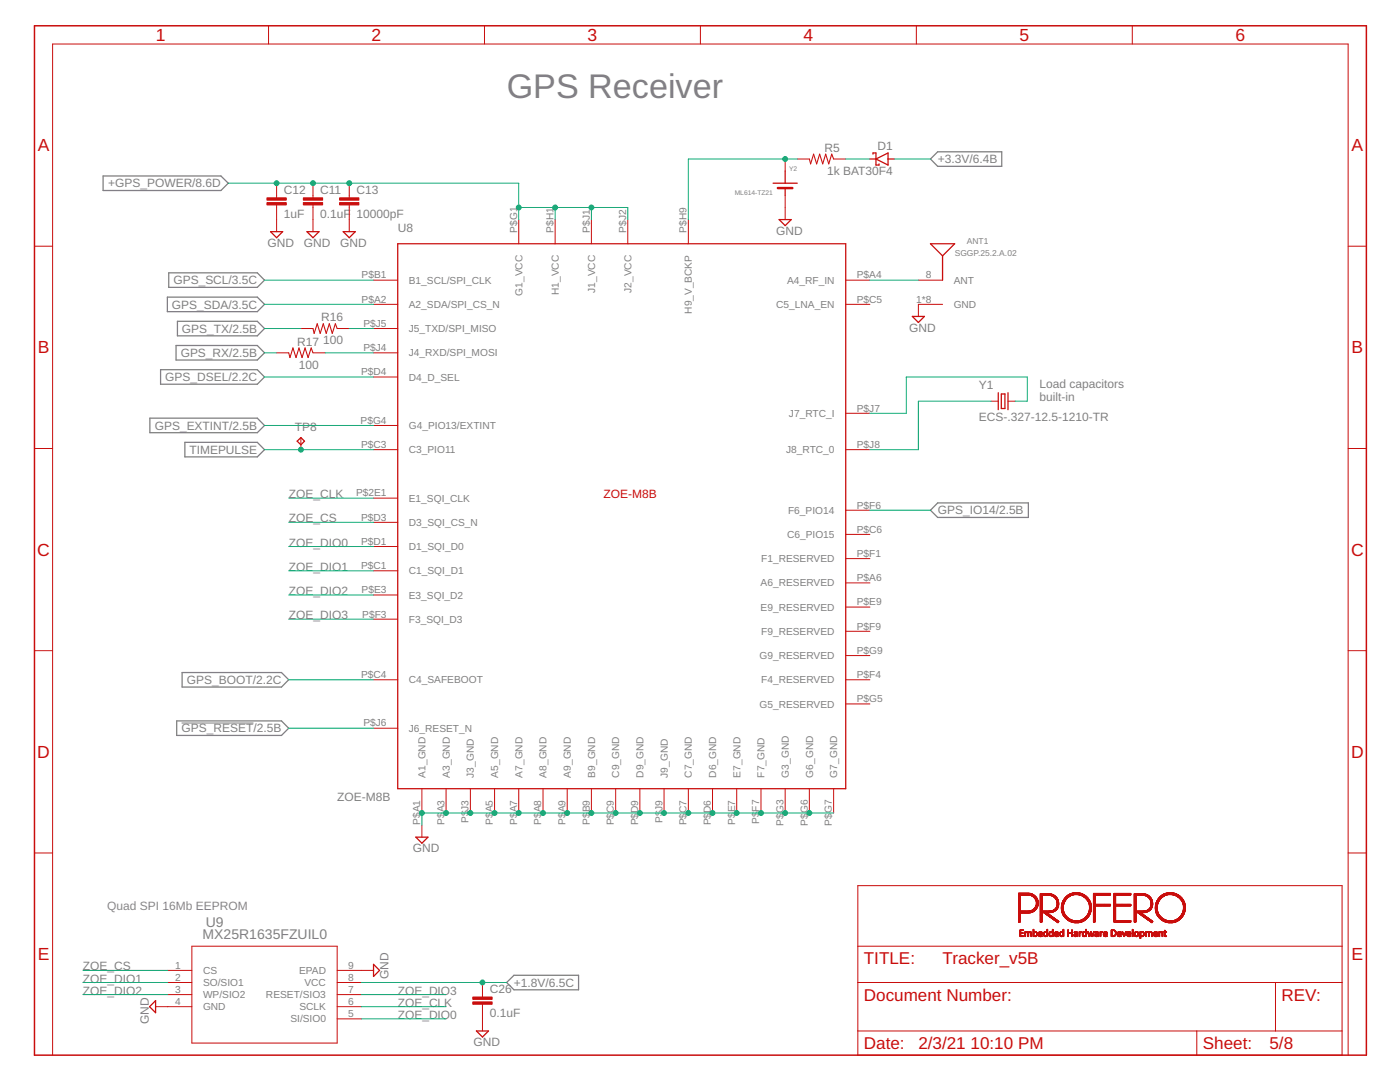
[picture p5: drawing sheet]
<svg xmlns="http://www.w3.org/2000/svg" width="279mm" height="216mm" viewBox="0 0 279 216" stroke-linecap="round" stroke-linejoin="round" font-family="sans-serif">
<defs><g id="words">
<text font-size="6.8" fill="#808080" x="101.1" y="19.6">GPS Receiver</text>
<g font-size="3.5" fill="#c90d0c">
<text x="31.1" y="8.2">1</text>
<text x="74.2" y="8.2">2</text>
<text x="117.3" y="8.2">3</text>
<text x="160.4" y="8.2">4</text>
<text x="203.4" y="8.2">5</text>
<text x="246.5" y="8.2">6</text>
<text x="7.5" y="30.2">A</text>
<text x="269.7" y="30.2">A</text>
<text x="7.5" y="70.5">B</text>
<text x="269.7" y="70.5">B</text>
<text x="7.4" y="110.9">C</text>
<text x="269.6" y="110.9">C</text>
<text x="7.4" y="151.2">D</text>
<text x="269.6" y="151.2">D</text>
<text x="7.5" y="191.6">E</text>
<text x="269.7" y="191.6">E</text>
</g>
<g font-size="3.4" fill="#c90d0c">
<text x="172.4" y="192.4">TITLE:</text>
<text x="188.1" y="192.4">Tracker_v5B</text>
<text x="172.4" y="199.7">Document Number:</text>
<text x="255.8" y="199.7">REV:</text>
<text x="172.4" y="209.3">Date:</text>
<text x="183.3" y="209.3">2/3/21</text>
<text x="193.7" y="209.3">10:10 PM</text>
<text x="240.1" y="209.3">Sheet:</text>
<text x="253.4" y="209.3">5/8</text>
</g>
<g font-size="2.8" fill="#808080">
<text x="41" y="185">U9</text>
<text x="40.4" y="187.4">MX25R1635FZUIL0</text>
</g>
<g font-size="2.4" fill="#808080">
<text x="175.2" y="29.9">D1</text>
<text x="164.5" y="30.3">R5</text>
<text x="165.1" y="34.9">1k BAT30F4</text>
<text x="187.1" y="32.6">+3.3V/6.4B</text>
<text x="21.6" y="37.4">+GPS_POWER/8.6D</text>
<text x="56.7" y="38.6">C12</text>
<text x="63.9" y="38.6">C11</text>
<text x="71.2" y="38.6">C13</text>
<text x="56.7" y="43.5">1uF</text>
<text x="63.9" y="43.5">0.1uF</text>
<text x="71.2" y="43.5">10000pF</text>
<text x="79.4" y="46.2">U8</text>
<text x="154.9" y="46.8">GND</text>
<text x="53.4" y="49.2">GND</text>
<text x="60.6" y="49.2">GND</text>
<text x="67.9" y="49.2">GND</text>
<text x="34.6" y="56.7">GPS_SCL/3.5C</text>
<text x="34.3" y="61.6">GPS_SDA/3.5C</text>
<text x="64.1" y="64.1">R16</text>
<text x="36.1" y="71.2">GPS_RX/2.5B</text>
<text x="36.3" y="66.4">GPS_TX/2.5B</text>
<text x="59.3" y="69">R17</text>
<text x="64.5" y="68.7">100</text>
<text x="181.5" y="66.2">GND</text>
<text x="33" y="76.1">GPS_DSEL/2.2C</text>
<text x="59.7" y="73.5">100</text>
<text x="195.4" y="77.6">Y1</text>
<text x="207.4" y="77.5">Load capacitors</text>
<text x="195.3" y="83.9">ECS-.327-12.5-1210-TR</text>
<text x="207.4" y="80.1">built-in</text>
<text x="30.9" y="85.7">GPS_EXTINT/2.5B</text>
<text x="58.8" y="86.1">TP8</text>
<text x="37.8" y="90.6">TIMEPULSE</text>
<text x="57.6" y="99.4">ZOE_CLK</text>
<text x="57.6" y="104.2">ZOE_CS</text>
<text x="187.1" y="102.7">GPS_IO14/2.5B</text>
<text x="57.6" y="113.9">ZOE_DIO1</text>
<text x="57.6" y="109.1">ZOE_DIO0</text>
<text x="57.6" y="118.7">ZOE_DIO2</text>
<text x="57.6" y="123.6">ZOE_DIO3</text>
<text x="37.3" y="136.5">GPS_BOOT/2.2C</text>
<text x="36.2" y="146.1">GPS_RESET/2.5B</text>
<text x="67.3" y="159.8">ZOE-M8B</text>
<text x="82.4" y="170.1">GND</text>
<text x="16.5" y="193.6">ZOE_CS</text>
<text x="16.5" y="196">ZOE_DIO1</text>
<text x="77.6" y="195.4" transform="rotate(-90 77.6 195.4)">GND</text>
<text x="102.6" y="196.9">+1.8V/6.5C</text>
<text x="16.5" y="198.5">ZOE_DIO2</text>
<text x="79.4" y="200.9">ZOE_CLK</text>
<text x="79.4" y="198.5">ZOE_DIO3</text>
<text x="79.4" y="203.3">ZOE_DIO0</text>
<text x="97.7" y="202.9">0.1uF</text>
<text x="97.7" y="198.1">C26</text>
<text x="29.7" y="204.4" transform="rotate(-90 29.7 204.4)">GND</text>
<text x="94.5" y="208.7">GND</text>
</g>
<text font-size="2.4" fill="#c90d0c" x="120.5" y="99.4">ZOE-M8B</text>
<text font-size="2.4" fill="#8252c2" x="21.4" y="181.5">Quad SPI 16Mb EEPROM</text>
<g font-size="2" fill="#808080">
<text x="103.2" y="46.4" transform="rotate(-90 103.2 46.4)">P$G1</text>
<text x="110.4" y="46.4" transform="rotate(-90 110.4 46.4)">P$H1</text>
<text x="117.7" y="46.4" transform="rotate(-90 117.7 46.4)">P$J1</text>
<text x="124.9" y="46.4" transform="rotate(-90 124.9 46.4)">P$J2</text>
<text x="137" y="46.4" transform="rotate(-90 137 46.4)">P$H9</text>
<text x="72.2" y="55.6">P$B1</text>
<text x="81.6" y="56.6">B1_SCL/SPI_CLK</text>
<text x="104.2" y="59" transform="rotate(-90 104.2 59)">G1_VCC</text>
<text x="111.5" y="58.9" transform="rotate(-90 111.5 58.9)">H1_VCC</text>
<text x="118.7" y="58.4" transform="rotate(-90 118.7 58.4)">J1_VCC</text>
<text x="126" y="58.4" transform="rotate(-90 126 58.4)">J2_VCC</text>
<text x="157.1" y="56.6">A4_RF_IN</text>
<text x="171" y="55.6">P$A4</text>
<text x="184.8" y="55.6">8</text>
<text x="190.3" y="56.6">ANT</text>
<text x="72.2" y="60.4">P$A2</text>
<text x="72.5" y="65.2">P$J5</text>
<text x="81.6" y="61.5">A2_SDA/SPI_CS_N</text>
<text x="138.1" y="62.6" transform="rotate(-90 138.1 62.6)">H9_V_BCKP</text>
<text x="154.9" y="61.4">C5_LNA_EN</text>
<text x="171" y="60.4">P$C5</text>
<text x="182.8" y="60.4">1*8</text>
<text x="190.3" y="61.5">GND</text>
<text x="72.5" y="70.1">P$J4</text>
<text x="81.6" y="66.3">J5_TXD/SPI_MISO</text>
<text x="81.6" y="71.1">J4_RXD/SPI_MOSI</text>
<text x="72.1" y="74.9">P$D4</text>
<text x="81.6" y="76">D4_D_SEL</text>
<text x="157.5" y="83.2">J7_RTC_I</text>
<text x="171" y="82.1">P$J7</text>
<text x="72" y="84.6">P$G4</text>
<text x="72.1" y="89.4">P$C3</text>
<text x="81.6" y="85.6">G4_PIO13/EXTINT</text>
<text x="171" y="89.4">P$J8</text>
<text x="81.6" y="90.4">C3_PIO11</text>
<text x="156.9" y="90.4">J8_RTC_0</text>
<text x="71.1" y="99.1">P$2E1</text>
<text x="81.6" y="100.1">E1_SQI_CLK</text>
<text x="171" y="101.5">P$F6</text>
<text x="72.1" y="103.9">P$D3</text>
<text x="81.6" y="104.9">D3_SQI_CS_N</text>
<text x="157.1" y="107.4">C6_PIO15</text>
<text x="157.3" y="102.5">F6_PIO14</text>
<text x="171" y="106.3">P$C6</text>
<text x="72.1" y="108.7">P$D1</text>
<text x="72.1" y="113.6">P$C1</text>
<text x="81.6" y="109.8">D1_SQI_D0</text>
<text x="151.9" y="112.2">F1_RESERVED</text>
<text x="171" y="111.1">P$F1</text>
<text x="72.2" y="118.4">P$E3</text>
<text x="81.6" y="114.6">C1_SQI_D1</text>
<text x="81.6" y="119.4">E3_SQI_D2</text>
<text x="151.8" y="117">A6_RESERVED</text>
<text x="171" y="116">P$A6</text>
<text x="72.3" y="123.2">P$F3</text>
<text x="81.6" y="124.3">F3_SQI_D3</text>
<text x="151.8" y="121.9">E9_RESERVED</text>
<text x="171" y="120.8">P$E9</text>
<text x="171" y="125.6">P$F9</text>
<text x="151.6" y="131.5">G9_RESERVED</text>
<text x="151.9" y="126.7">F9_RESERVED</text>
<text x="171" y="130.5">P$G9</text>
<text x="72.1" y="135.3">P$C4</text>
<text x="81.6" y="136.4">C4_SAFEBOOT</text>
<text x="151.9" y="136.4">F4_RESERVED</text>
<text x="171" y="135.3">P$F4</text>
<text x="151.6" y="141.2">G5_RESERVED</text>
<text x="171" y="140.1">P$G5</text>
<text x="72.5" y="145">P$J6</text>
<text x="81.6" y="146">J6_RESET_N</text>
<text x="84.9" y="155.2" transform="rotate(-90 84.9 155.2)">A1_GND</text>
<text x="89.8" y="155.2" transform="rotate(-90 89.8 155.2)">A3_GND</text>
<text x="94.6" y="155.2" transform="rotate(-90 94.6 155.2)">J3_GND</text>
<text x="99.4" y="155.2" transform="rotate(-90 99.4 155.2)">A5_GND</text>
<text x="104.3" y="155.2" transform="rotate(-90 104.3 155.2)">A7_GND</text>
<text x="109.1" y="155.2" transform="rotate(-90 109.1 155.2)">A8_GND</text>
<text x="113.9" y="155.2" transform="rotate(-90 113.9 155.2)">A9_GND</text>
<text x="118.8" y="155.2" transform="rotate(-90 118.8 155.2)">B9_GND</text>
<text x="123.6" y="155.2" transform="rotate(-90 123.6 155.2)">C9_GND</text>
<text x="128.4" y="155.2" transform="rotate(-90 128.4 155.2)">D9_GND</text>
<text x="133.3" y="155.2" transform="rotate(-90 133.3 155.2)">J9_GND</text>
<text x="138.1" y="155.2" transform="rotate(-90 138.1 155.2)">C7_GND</text>
<text x="142.9" y="155.2" transform="rotate(-90 142.9 155.2)">D6_GND</text>
<text x="147.8" y="155.2" transform="rotate(-90 147.8 155.2)">E7_GND</text>
<text x="152.6" y="155.2" transform="rotate(-90 152.6 155.2)">F7_GND</text>
<text x="157.4" y="155.2" transform="rotate(-90 157.4 155.2)">G3_GND</text>
<text x="162.3" y="155.2" transform="rotate(-90 162.3 155.2)">G6_GND</text>
<text x="167.1" y="155.2" transform="rotate(-90 167.1 155.2)">G7_GND</text>
<text x="93.5" y="161.8" transform="rotate(-90 93.5 161.8)">J3</text>
<text x="132.2" y="161.8" transform="rotate(-90 132.2 161.8)">J9</text>
<text x="151.5" y="162" transform="rotate(-90 151.5 162)">F7</text>
<text x="83.9" y="164.6" transform="rotate(-90 83.9 164.6)">P$A1</text>
<text x="88.7" y="164.6" transform="rotate(-90 88.7 164.6)">P$</text>
<text x="88.7" y="162.1" transform="rotate(-90 88.7 162.1)">A3</text>
<text x="93.5" y="164.2" transform="rotate(-90 93.5 164.2)">P$</text>
<text x="98.4" y="164.6" transform="rotate(-90 98.4 164.6)">P$</text>
<text x="98.4" y="162.1" transform="rotate(-90 98.4 162.1)">A5</text>
<text x="103.2" y="164.6" transform="rotate(-90 103.2 164.6)">P$</text>
<text x="103.2" y="162.1" transform="rotate(-90 103.2 162.1)">A7</text>
<text x="108" y="164.6" transform="rotate(-90 108 164.6)">P$</text>
<text x="108" y="162.1" transform="rotate(-90 108 162.1)">A8</text>
<text x="112.9" y="164.6" transform="rotate(-90 112.9 164.6)">P$</text>
<text x="112.9" y="162.1" transform="rotate(-90 112.9 162.1)">A9</text>
<text x="117.7" y="164.6" transform="rotate(-90 117.7 164.6)">P$</text>
<text x="117.7" y="162.1" transform="rotate(-90 117.7 162.1)">B9</text>
<text x="122.5" y="164.7" transform="rotate(-90 122.5 164.7)">P$</text>
<text x="122.5" y="162.2" transform="rotate(-90 122.5 162.2)">C9</text>
<text x="127.4" y="164.7" transform="rotate(-90 127.4 164.7)">P$</text>
<text x="127.4" y="162.2" transform="rotate(-90 127.4 162.2)">D9</text>
<text x="132.2" y="164.2" transform="rotate(-90 132.2 164.2)">P$</text>
<text x="137" y="164.7" transform="rotate(-90 137 164.7)">P$</text>
<text x="137" y="162.2" transform="rotate(-90 137 162.2)">C7</text>
<text x="141.9" y="164.7" transform="rotate(-90 141.9 164.7)">P$</text>
<text x="141.9" y="162.2" transform="rotate(-90 141.9 162.2)">D6</text>
<text x="146.7" y="164.6" transform="rotate(-90 146.7 164.6)">P$</text>
<text x="146.7" y="162.1" transform="rotate(-90 146.7 162.1)">E7</text>
<text x="151.5" y="164.5" transform="rotate(-90 151.5 164.5)">P$</text>
<text x="156.4" y="164.8" transform="rotate(-90 156.4 164.8)">P$G3</text>
<text x="161.2" y="164.8" transform="rotate(-90 161.2 164.8)">P$G6</text>
<text x="166" y="164.8" transform="rotate(-90 166 164.8)">P$G7</text>
<text x="34.9" y="193.3">1</text>
<text x="34.9" y="195.7">2</text>
<text x="40.5" y="194.4">CS</text>
<text x="40.5" y="196.8">SO/SIO1</text>
<text x="59.7" y="194.3">EPAD</text>
<text x="60.8" y="196.8">VCC</text>
<text x="69.5" y="195.7">8</text>
<text x="69.5" y="193.3">9</text>
<text x="34.9" y="198.1">3</text>
<text x="34.9" y="200.5">4</text>
<text x="40.5" y="199.2">WP/SIO2</text>
<text x="40.5" y="201.6">GND</text>
<text x="53.1" y="199.2">RESET/SIO3</text>
<text x="59.8" y="201.6">SCLK</text>
<text x="69.5" y="203">5</text>
<text x="69.5" y="200.5">6</text>
<text x="69.5" y="198.1">7</text>
<text x="58" y="204">SI/SIO0</text>
</g>
<g font-size="1.7" fill="#808080">
<text x="190.5" y="51.1">SGGP.25.2.A.02</text>
<text x="192.9" y="48.6">ANT1</text>
</g>
<g font-size="1.3" fill="#808080">
<text x="157.5" y="34.1">Y2</text>
<text x="146.6" y="39">ML614-TZ21</text>
</g>
</g></defs>
<g fill="none" stroke="#808080" stroke-width=".25">
<path d="M20.6 35.1h23.5l1.5 1.5-1.5 1.4h-23.5zM185.7 31.7l1.4-1.4h12.8v2.9h-12.8zM33.4 59.3h18l1.4 1.4-1.4 1.5h-18zM33.7 54.4h17.7l1.4 1.5-1.4 1.4h-17.7zM32 73.8h19.4l1.4 1.4-1.4 1.5h-19.4zM35.1 68.9h16.3l1.4 1.5-1.4 1.4h-16.3zM35.4 64.1h16l1.4 1.5-1.4 1.4h-16zM29.9 83.4h21.5l1.4 1.5-1.4 1.4h-21.5zM36.9 88.3h14.5l1.4 1.4-1.4 1.5h-14.5zM187.1 100.4h18.1v2.9h-18.1l-1.4-1.5zM36.3 134.2h19.9l1.4 1.4-1.4 1.5h-19.9zM35.3 143.8h20.9l1.4 1.5-1.4 1.4h-20.9z"/>
<path d="M101.1 196l1.5-1.4h12.9v2.9h-12.9z"/>
</g>
<path d="M36.2 144.3h14.4" fill="none" stroke="#808080" stroke-width=".2"/>
<path d="M6.9 5.1h265.8v205.4h-265.8z" fill="none" stroke="#c90d0c" stroke-width=".3"/>
<g fill="none" stroke="#c90d0c" stroke-width=".2">
<path d="M53.6 5.1v3.7M96.7 5.1v3.7M139.8 5.1v3.7M182.9 5.1v3.7M226 5.1v3.7M55.2 36.6v2.9M62.5 36.6v2.9M69.7 36.6v2.9M156.7 31.7v2.4M156.7 39v4.8M159.1 31.7h2.4M166.4 31.7h2.4"/>
<path d="M6.9 49.1h3.6M55.2 40.9v5.3M62.5 40.9v5.3M69.7 40.9v5.3M74.5 55.9h4.9M103.5 43.8v4.8M110.8 43.8v4.8M118 43.8v4.8M125.3 43.8v4.8M137.4 43.8v4.8M168.8 55.9h4.8M183.3 55.9h4.8"/>
<path d="M269 49.1h3.7M55.2 70.4h2.4M60 65.6h2.5M62.5 70.4h2.4M67.3 65.6h2.4M74.5 60.7h4.9M74.5 65.6h4.9M74.5 70.4h4.9M74.5 75.2h4.9M168.8 60.7h4.8M188.1 60.7h-4.8v2.4M6.9 89.5h3.6"/>
<path d="M60 87.3v2.4M74.5 84.9h4.9M74.5 89.7h4.9M74.5 99.4h4.9M168.8 89.7h4.8M168.8 82.5h4.8M197.8 80.1h1.4M201.2 80.1h1.4M269 89.5h3.7M74.5 104.2h4.9M74.5 109.1h4.9M74.5 113.9h4.9"/>
<path d="M74.5 118.7h4.9M168.8 101.8h4.8M168.8 106.6h4.8M168.8 111.5h4.8M168.8 116.3h4.8M6.9 129.8h3.6M74.5 123.5h4.9M74.5 135.6h4.9M168.8 135.6h4.8M168.8 121.1h4.8M168.8 130.8h4.8M168.8 126h4.8"/>
<path d="M269 129.8h3.7M74.5 145.3h4.9M84.2 157.4v4.8M89 157.4v4.8M93.9 157.4v4.8M98.7 157.4v4.8M103.5 157.4v4.8M108.4 157.4v4.8M113.2 157.4v4.8M118 157.4v4.8M122.9 157.4v4.8M127.7 157.4v4.8"/>
<path d="M132.5 157.4v4.8M137.4 157.4v4.8M142.2 157.4v4.8M147 157.4v4.8M151.9 157.4v4.8M156.7 157.4v4.8M161.5 157.4v4.8M166.4 157.4v4.8M168.8 140.5h4.8M6.9 170.2h3.6M84.2 164.6v2.4M171.2 176.7h96.6v33.8h-96.6z"/>
<path d="M269 170.2h3.7M33.5 196h4.8M33.5 193.6h4.8M33.5 198.5h4.8M38.3 188.8h29v19.3h-29zM67.3 196h4.8M67.3 193.6h7.2M67.3 198.5h4.8M96.3 196v2.9M171.2 196h96.6M171.2 188.8h96.6M254.6 196v9.7"/>
<path d="M10.5 210.5v-201.7h258.5v201.7M31.1 200.9h7.2M67.3 200.9h4.8M67.3 203.3h4.8M96.3 200.4v5.3M171.2 205.7h96.6M238.8 205.7v4.8"/>
</g>
<g fill="#c90d0c" stroke="#c90d0c" stroke-width=".2">
<path d="M227.5 187.1l.1 .1z"/>
<path d="M227.5 187l.1 .1z"/>
<path d="M227.5 186.9l.1 .1z"/>
<path d="M203.6 186.8l.7 .1z"/>
<path d="M204.6 186.8l.1 .1z"/>
<path d="M205.1 186.8l.2 .1z"/>
<path d="M205.8 186.8l.1 .1z"/>
<path d="M206.2 186.8l.1 .1z"/>
<path d="M206.5 186.8l.3 .1z"/>
<path d="M207.5 186.8l.4 .1z"/>
<path d="M208.5 186.8l.3 .1z"/>
<path d="M209 186.8l.1 .1z"/>
<path d="M209.6 186.8l.2 .1z"/>
<path d="M210.7 186.8l.4 .1z"/>
<path d="M211.7 186.8l.3 .1z"/>
<path d="M213.1 186.8l.1 .1z"/>
<path d="M213.9 186.8l.1 .1z"/>
<path d="M214.5 186.8l.3 .1z"/>
<path d="M215.4 186.8l.1 .1z"/>
<path d="M216.2 186.8l.3 .1z"/>
<path d="M216.7 186.8l.1 .1z"/>
<path d="M217.3 186.8l.2 .1z"/>
<path d="M217.9 186.8l.2 .1z"/>
<path d="M218.7 186.8l.2 .1z"/>
<path d="M219.1 186.8l.1 .1z"/>
<path d="M220.5 186.8l.3 .1z"/>
<path d="M221.8 186.8l.4 .1z"/>
<path d="M223.2 186.8l.4 .1z"/>
<path d="M224.3 186.8l.1 .1z"/>
<path d="M225.1 186.8l.4 .1z"/>
<path d="M226 186.8l.1 .1z"/>
<path d="M226.6 186.8l.4 .1z"/>
<path d="M227.5 186.8l.1 .1z"/>
<path d="M227.8 186.8l.2 .1z"/>
<path d="M228.6 186.8l.1 .1z"/>
<path d="M229.2 186.8l.1 .1z"/>
<path d="M229.8 186.8l.2 .1z"/>
<path d="M230.5 186.8l.4 .1z"/>
<path d="M231.3 186.8l.1 .1z"/>
<path d="M232.5 186.8l.3 .1z"/>
<path d="M203.6 186.8h.1z"/>
<path d="M204.6 186.8h.1z"/>
<path d="M205.1 186.8h.2z"/>
<path d="M205.8 186.8h.1z"/>
<path d="M206.2 186.8h.1z"/>
<path d="M206.3 186.8h.2z"/>
<path d="M206.7 186.8h.2z"/>
<path d="M207.3 186.8h.2z"/>
<path d="M207.8 186.8h.2z"/>
<path d="M208.4 186.8h.1z"/>
<path d="M208.8 186.8h.1z"/>
<path d="M209 186.8h.1z"/>
<path d="M209.4 186.8h.3z"/>
<path d="M209.9 186.8h.1z"/>
<path d="M210.5 186.8h.2z"/>
<path d="M211 186.8h.2z"/>
<path d="M211.6 186.8h.2z"/>
<path d="M212 186.8h.1z"/>
<path d="M213.1 186.8h.1z"/>
<path d="M213.9 186.8h.1z"/>
<path d="M214.4 186.8h.1z"/>
<path d="M214.8 186.8h.2z"/>
<path d="M215.4 186.8h.1z"/>
<path d="M216.1 186.8h.2z"/>
<path d="M216.5 186.8h.2z"/>
<path d="M216.7 186.8h.1z"/>
<path d="M217.3 186.8h.2z"/>
<path d="M217.9 186.8h.2z"/>
<path d="M218.6 186.8h.1z"/>
<path d="M219 186.8h.2z"/>
<path d="M219.6 186.8h.1z"/>
<path d="M220.3 186.8h.2z"/>
<path d="M220.8 186.8h.2z"/>
<path d="M221.8 186.8h.1z"/>
<path d="M222.2 186.8h.3z"/>
<path d="M223.1 186.8h.2z"/>
<path d="M223.6 186.8h.2z"/>
<path d="M224.2 186.8h.2z"/>
<path d="M225 186.8h.2z"/>
<path d="M225.5 186.8h.2z"/>
<path d="M226 186.8h.1z"/>
<path d="M226.5 186.8h.2z"/>
<path d="M227 186.8h.1z"/>
<path d="M227.5 186.8h.1z"/>
<path d="M227.7 186.8h.1z"/>
<path d="M228 186.8h.2z"/>
<path d="M228.6 186.8h.1z"/>
<path d="M229.2 186.8h.1z"/>
<path d="M229.8 186.8h.2z"/>
<path d="M230.4 186.8h.1z"/>
<path d="M230.8 186.8h.2z"/>
<path d="M231.3 186.8h.1z"/>
<path d="M231.9 186.8h.2z"/>
<path d="M232.4 186.8h.2z"/>
<path d="M203.6 186.6l.1 .1z"/>
<path d="M204.6 186.6l.1 .1z"/>
<path d="M205.1 186.6l.2 .1z"/>
<path d="M205.8 186.6l.1 .1z"/>
<path d="M206.2 186.6l.2 .1z"/>
<path d="M206.8 186.6l.1 .1z"/>
<path d="M207.3 186.6l.1 .1z"/>
<path d="M208.3 186.6l.1 .1z"/>
<path d="M208.9 186.6l.2 .1z"/>
<path d="M209.4 186.6l.1 .1z"/>
<path d="M210 186.6l.2 .1z"/>
<path d="M210.5 186.6l.1 .1z"/>
<path d="M211.5 186.6l.1 .1z"/>
<path d="M212.1 186.6l.2 .1z"/>
<path d="M213.1 186.6l.1 .1z"/>
<path d="M213.9 186.6l.1 .1z"/>
<path d="M214.3 186.6l.2 .1z"/>
<path d="M214.9 186.6l.1 .1z"/>
<path d="M215.4 186.6l.1 .1z"/>
<path d="M216 186.6l.2 .1z"/>
<path d="M216.6 186.6l.2 .1z"/>
<path d="M217.3 186.6l.1 .1z"/>
<path d="M217.8 186.6l.2 .1z"/>
<path d="M218.5 186.6l.2 .1z"/>
<path d="M219.1 186.6l.1 .1z"/>
<path d="M219.6 186.6l.1 .1z"/>
<path d="M220.3 186.6l.1 .1z"/>
<path d="M221.8 186.6l.1 .1z"/>
<path d="M222.4 186.6l.2 .1z"/>
<path d="M223 186.6l.2 .1z"/>
<path d="M224.2 186.6l.1 .1z"/>
<path d="M224.4 186.6l.1 .1z"/>
<path d="M224.9 186.6l.2 .1z"/>
<path d="M226 186.6l.1 .1z"/>
<path d="M226.4 186.6l.2 .1z"/>
<path d="M227.1 186.6l.1 .1z"/>
<path d="M227.5 186.6l.2 .1z"/>
<path d="M228.2 186.6l.1 .1z"/>
<path d="M228.6 186.6l.1 .1z"/>
<path d="M229.2 186.6l.1 .1z"/>
<path d="M229.8 186.6l.2 .1z"/>
<path d="M230.3 186.6l.1 .1z"/>
<path d="M231.3 186.6l.1 .1z"/>
<path d="M231.9 186.6l.2 .1z"/>
<path d="M232.4 186.6l.1 .1z"/>
<path d="M203.6 186.6h.1z"/>
<path d="M204.6 186.6h.1z"/>
<path d="M205.1 186.6h.2z"/>
<path d="M205.8 186.6h.1z"/>
<path d="M206.2 186.6h.1z"/>
<path d="M206.9 186.6h.1z"/>
<path d="M207.3 186.6h.1z"/>
<path d="M208.3 186.6h.1z"/>
<path d="M209 186.6h.1z"/>
<path d="M209.4 186.6h.1z"/>
<path d="M210 186.6h.1z"/>
<path d="M210.4 186.6h.2z"/>
<path d="M211.5 186.6h.1z"/>
<path d="M212.2 186.6h.1z"/>
<path d="M213.1 186.6h.1z"/>
<path d="M213.9 186.6h.1z"/>
<path d="M214.3 186.6h.2z"/>
<path d="M214.9 186.6h.1z"/>
<path d="M215.4 186.6h.1z"/>
<path d="M216 186.6h.1z"/>
<path d="M216.7 186.6h.1z"/>
<path d="M217.3 186.6h.1z"/>
<path d="M217.4 186.6h.2z"/>
<path d="M217.8 186.6h.2z"/>
<path d="M218 186.6h.2z"/>
<path d="M218.5 186.6h.2z"/>
<path d="M219.1 186.6h.1z"/>
<path d="M219.6 186.6h.1z"/>
<path d="M220.2 186.6h.1z"/>
<path d="M221.8 186.6h.1z"/>
<path d="M222.5 186.6h.2z"/>
<path d="M223 186.6h.1z"/>
<path d="M224.2 186.6h.1z"/>
<path d="M224.4 186.6h.1z"/>
<path d="M224.9 186.6h.1z"/>
<path d="M226 186.6h.1z"/>
<path d="M226.4 186.6h.1z"/>
<path d="M227.1 186.6h.1z"/>
<path d="M227.5 186.6h.1z"/>
<path d="M228.2 186.6h.1z"/>
<path d="M228.6 186.6h.1z"/>
<path d="M229.2 186.6h.1z"/>
<path d="M229.8 186.6h.2z"/>
<path d="M230.3 186.6h.1z"/>
<path d="M231.3 186.6h.1z"/>
<path d="M231.9 186.6h.2z"/>
<path d="M232.4 186.6h.1z"/>
<path d="M203.6 186.5h.1z"/>
<path d="M204.6 186.5h.1z"/>
<path d="M205.1 186.5h.2z"/>
<path d="M205.8 186.5h.1z"/>
<path d="M206.2 186.5h.1z"/>
<path d="M206.9 186.5h.1z"/>
<path d="M207.2 186.5h.1z"/>
<path d="M208.3 186.5h.1z"/>
<path d="M209 186.5h.1z"/>
<path d="M209.3 186.5h.2z"/>
<path d="M210 186.5h.1z"/>
<path d="M210.4 186.5h.2z"/>
<path d="M211.5 186.5h.1z"/>
<path d="M212.2 186.5h.1z"/>
<path d="M213.1 186.5h.1z"/>
<path d="M213.9 186.5h.1z"/>
<path d="M214.4 186.5h.1z"/>
<path d="M214.9 186.5h.1z"/>
<path d="M215.4 186.5h.1z"/>
<path d="M216 186.5h.1z"/>
<path d="M216.7 186.5h.1z"/>
<path d="M217.2 186.5h.1z"/>
<path d="M217.5 186.5h.1z"/>
<path d="M217.8 186.5h.1z"/>
<path d="M218.1 186.5h.1z"/>
<path d="M218.5 186.5h.2z"/>
<path d="M219.1 186.5h.1z"/>
<path d="M219.6 186.5h.1z"/>
<path d="M220.2 186.5h.1z"/>
<path d="M221.8 186.5h.1z"/>
<path d="M222.6 186.5h.1z"/>
<path d="M223 186.5h.1z"/>
<path d="M224.1 186.5h.1z"/>
<path d="M224.5 186.5h.1z"/>
<path d="M224.9 186.5h.1z"/>
<path d="M226 186.5h.1z"/>
<path d="M226.4 186.5h.1z"/>
<path d="M227.1 186.5h.1z"/>
<path d="M227.5 186.5h.1z"/>
<path d="M228.2 186.5h.1z"/>
<path d="M228.6 186.5h.1z"/>
<path d="M229.2 186.5h.1z"/>
<path d="M229.8 186.5h.2z"/>
<path d="M230.2 186.5h.2z"/>
<path d="M231.3 186.5h.1z"/>
<path d="M231.9 186.5h.2z"/>
<path d="M232.4 186.5h.1z"/>
<path d="M203.6 186.4h.1z"/>
<path d="M204.6 186.4h.1z"/>
<path d="M205.1 186.4h.2z"/>
<path d="M205.8 186.4h.1z"/>
<path d="M206.2 186.4h.1z"/>
<path d="M206.9 186.4h.1z"/>
<path d="M207.2 186.4h.8z"/>
<path d="M208.3 186.4h.1z"/>
<path d="M209 186.4h.1z"/>
<path d="M209.3 186.4h.2z"/>
<path d="M210 186.4h.1z"/>
<path d="M210.4 186.4h.8z"/>
<path d="M211.5 186.4h.1z"/>
<path d="M212.2 186.4h.1z"/>
<path d="M213.1 186.4h.1z"/>
<path d="M213.9 186.4h.1z"/>
<path d="M214.5 186.4h.5z"/>
<path d="M215.4 186.4h.1z"/>
<path d="M216 186.4h.1z"/>
<path d="M216.7 186.4h.1z"/>
<path d="M217.2 186.4h.1z"/>
<path d="M217.5 186.4h.1z"/>
<path d="M218.1 186.4h.1z"/>
<path d="M218.7 186.4h.5z"/>
<path d="M219.6 186.4h.1z"/>
<path d="M220.2 186.4h.8z"/>
<path d="M221.8 186.4h.1z"/>
<path d="M222.6 186.4h.1z"/>
<path d="M223 186.4h.8z"/>
<path d="M224.1 186.4h.1z"/>
<path d="M224.5 186.4h.1z"/>
<path d="M224.9 186.4h.8z"/>
<path d="M226 186.4h.1z"/>
<path d="M226.4 186.4h.1z"/>
<path d="M227.1 186.4h.2z"/>
<path d="M227.5 186.4h.1z"/>
<path d="M228.2 186.4h.2z"/>
<path d="M228.6 186.4h.1z"/>
<path d="M229.2 186.4h.1z"/>
<path d="M229.8 186.4h.2z"/>
<path d="M230.2 186.4h.8z"/>
<path d="M231.3 186.4h.1z"/>
<path d="M231.9 186.4h.2z"/>
<path d="M232.4 186.4h.1z"/>
<path d="M203.6 186.3h.1z"/>
<path d="M204.6 186.3h.1z"/>
<path d="M205.1 186.3h.2z"/>
<path d="M205.8 186.3h.1z"/>
<path d="M206.2 186.3h.1z"/>
<path d="M206.9 186.3h.1z"/>
<path d="M207.2 186.3h.1z"/>
<path d="M207.9 186.3h.1z"/>
<path d="M208.3 186.3h.1z"/>
<path d="M209 186.3h.1z"/>
<path d="M209.4 186.3h.1z"/>
<path d="M210 186.3h.1z"/>
<path d="M210.4 186.3h.2z"/>
<path d="M211.1 186.3h.1z"/>
<path d="M211.5 186.3h.1z"/>
<path d="M212.2 186.3h.1z"/>
<path d="M213.1 186.3h.1z"/>
<path d="M213.9 186.3h.1z"/>
<path d="M214.9 186.3h.1z"/>
<path d="M215.4 186.3h.1z"/>
<path d="M216 186.3h.1z"/>
<path d="M216.7 186.3h.1z"/>
<path d="M217.2 186.3h.1z"/>
<path d="M217.7 186.3h.2z"/>
<path d="M218.1 186.3h.1z"/>
<path d="M219.1 186.3h.1z"/>
<path d="M219.6 186.3h.1z"/>
<path d="M220.2 186.3h.1z"/>
<path d="M220.9 186.3h.1z"/>
<path d="M221.8 186.3h.1z"/>
<path d="M222.6 186.3h.2z"/>
<path d="M223 186.3h.1z"/>
<path d="M223.7 186.3h.1z"/>
<path d="M224.1 186.3h.1z"/>
<path d="M224.5 186.3h.1z"/>
<path d="M224.9 186.3h.1z"/>
<path d="M225.6 186.3h.1z"/>
<path d="M226 186.3h.1z"/>
<path d="M226.4 186.3h.1z"/>
<path d="M227.1 186.3h.1z"/>
<path d="M227.5 186.3h.1z"/>
<path d="M228.2 186.3h.1z"/>
<path d="M228.6 186.3h.1z"/>
<path d="M229.2 186.3h.1z"/>
<path d="M229.8 186.3h.2z"/>
<path d="M230.2 186.3h.2z"/>
<path d="M230.9 186.3h.2z"/>
<path d="M231.3 186.3h.1z"/>
<path d="M231.9 186.3h.2z"/>
<path d="M232.4 186.3h.1z"/>
<path d="M203.6 186.2h.6z"/>
<path d="M204.6 186.2h.1z"/>
<path d="M205.1 186.2h.2z"/>
<path d="M205.7 186.2h.2z"/>
<path d="M206.2 186.2h.1z"/>
<path d="M206.9 186.2h.1z"/>
<path d="M207.3 186.2h.1z"/>
<path d="M207.9 186.2h.1z"/>
<path d="M208.3 186.2h.1z"/>
<path d="M209 186.2h.1z"/>
<path d="M209.4 186.2h.1z"/>
<path d="M210 186.2h.1z"/>
<path d="M210.5 186.2h.1z"/>
<path d="M211.1 186.2h.1z"/>
<path d="M211.5 186.2h.1z"/>
<path d="M212.2 186.2h.1z"/>
<path d="M213.1 186.2h.9z"/>
<path d="M214.9 186.2h.1z"/>
<path d="M215.4 186.2h.1z"/>
<path d="M216 186.2h.1z"/>
<path d="M216.7 186.2h.1z"/>
<path d="M217.1 186.2h.1z"/>
<path d="M217.6 186.2h.1z"/>
<path d="M217.7 186.2h.1z"/>
<path d="M218.2 186.2h.1z"/>
<path d="M219.1 186.2h.1z"/>
<path d="M219.6 186.2h.1z"/>
<path d="M220.2 186.2h.1z"/>
<path d="M220.9 186.2h.1z"/>
<path d="M221.8 186.2h.1z"/>
<path d="M222.6 186.2h.2z"/>
<path d="M223 186.2h.1z"/>
<path d="M223.6 186.2h.2z"/>
<path d="M224 186.2h.2z"/>
<path d="M224.6 186.2h.1z"/>
<path d="M224.9 186.2h.1z"/>
<path d="M225.6 186.2h.1z"/>
<path d="M226 186.2h.1z"/>
<path d="M226.4 186.2h.1z"/>
<path d="M227.1 186.2h.1z"/>
<path d="M227.5 186.2h.2z"/>
<path d="M228.2 186.2h.1z"/>
<path d="M228.6 186.2h.1z"/>
<path d="M229.2 186.2h.2z"/>
<path d="M229.8 186.2h.1z"/>
<path d="M230.3 186.2h.1z"/>
<path d="M230.9 186.2h.1z"/>
<path d="M231.3 186.2h.1z"/>
<path d="M231.9 186.2h.1z"/>
<path d="M232.4 186.2h.1z"/>
<path d="M203.6 186.1h.1z"/>
<path d="M204.6 186.1h.2z"/>
<path d="M205.1 186.1h.3z"/>
<path d="M205.7 186.1h.1z"/>
<path d="M206.2 186.1h.2z"/>
<path d="M206.8 186.1h.1z"/>
<path d="M207.3 186.1h.1z"/>
<path d="M207.8 186.1h.2z"/>
<path d="M208.3 186.1h.1z"/>
<path d="M208.9 186.1h.2z"/>
<path d="M209.4 186.1h.1z"/>
<path d="M210 186.1h.2z"/>
<path d="M210.5 186.1h.2z"/>
<path d="M211.1 186.1h.1z"/>
<path d="M211.6 186.1h.1z"/>
<path d="M212.1 186.1h.2z"/>
<path d="M213.1 186.1h.1z"/>
<path d="M213.9 186.1h.1z"/>
<path d="M214.9 186.1h.1z"/>
<path d="M215.4 186.1h.2z"/>
<path d="M216.1 186.1h.1z"/>
<path d="M216.6 186.1h.2z"/>
<path d="M217.1 186.1h.1z"/>
<path d="M217.6 186.1h.2z"/>
<path d="M218.2 186.1h.1z"/>
<path d="M219.1 186.1h.1z"/>
<path d="M219.6 186.1h.2z"/>
<path d="M220.3 186.1h.1z"/>
<path d="M220.8 186.1h.2z"/>
<path d="M221.8 186.1h.1z"/>
<path d="M222.6 186.1h.2z"/>
<path d="M223.1 186.1h.1z"/>
<path d="M223.6 186.1h.2z"/>
<path d="M224 186.1h.1z"/>
<path d="M224.6 186.1h.1z"/>
<path d="M225 186.1h.1z"/>
<path d="M225.5 186.1h.2z"/>
<path d="M226 186.1h.1z"/>
<path d="M226.4 186.1h.2z"/>
<path d="M227.1 186.1h.1z"/>
<path d="M227.5 186.1h.3z"/>
<path d="M228.2 186.1h.1z"/>
<path d="M228.6 186.1h.2z"/>
<path d="M229.2 186.1h.2z"/>
<path d="M229.8 186.1h.1z"/>
<path d="M230.3 186.1h.1z"/>
<path d="M230.8 186.1h.2z"/>
<path d="M231.3 186.1h.2z"/>
<path d="M231.9 186.1h.1z"/>
<path d="M232.4 186.1h.1z"/>
<path d="M203.6 186h.1z"/>
<path d="M204.6 186h.1z"/>
<path d="M204.7 186h.2z"/>
<path d="M205 186h.2z"/>
<path d="M205.3 186h.2z"/>
<path d="M205.6 186h.2z"/>
<path d="M206.2 186h.1z"/>
<path d="M206.4 186h.2z"/>
<path d="M206.7 186h.2z"/>
<path d="M207.4 186h.2z"/>
<path d="M207.7 186h.2z"/>
<path d="M208.4 186h.2z"/>
<path d="M208.7 186h.2z"/>
<path d="M209 186h.1z"/>
<path d="M209.5 186h.2z"/>
<path d="M209.8 186h.2z"/>
<path d="M210 186h.1z"/>
<path d="M210.6 186h.2z"/>
<path d="M210.9 186h.2z"/>
<path d="M211.6 186h.2z"/>
<path d="M211.9 186h.2z"/>
<path d="M212.2 186h.1z"/>
<path d="M213.1 186h.1z"/>
<path d="M213.9 186h.1z"/>
<path d="M214.4 186h.2z"/>
<path d="M214.8 186h.2z"/>
<path d="M215.4 186h.1z"/>
<path d="M215.6 186h.3z"/>
<path d="M216.2 186h.1z"/>
<path d="M216.5 186h.1z"/>
<path d="M216.7 186h.1z"/>
<path d="M217.1 186h.1z"/>
<path d="M217.6 186h.2z"/>
<path d="M218.2 186h.2z"/>
<path d="M218.6 186h.2z"/>
<path d="M218.9 186h.2z"/>
<path d="M219.7 186h.4z"/>
<path d="M220.4 186h.2z"/>
<path d="M220.7 186h.2z"/>
<path d="M221.8 186h.1z"/>
<path d="M222.6 186h.2z"/>
<path d="M223.1 186h.3z"/>
<path d="M223.5 186h.2z"/>
<path d="M223.9 186h.2z"/>
<path d="M224.6 186h.1z"/>
<path d="M225 186h.3z"/>
<path d="M225.3 186h.3z"/>
<path d="M226 186h.1z"/>
<path d="M226.5 186h.3z"/>
<path d="M226.9 186h.2z"/>
<path d="M227.8 186h.1z"/>
<path d="M228 186h.2z"/>
<path d="M228.6 186h.1z"/>
<path d="M228.8 186h.2z"/>
<path d="M229.1 186h.2z"/>
<path d="M229.4 186h.2z"/>
<path d="M229.7 186h.1z"/>
<path d="M230.4 186h.2z"/>
<path d="M230.7 186h.2z"/>
<path d="M231.5 186h.2z"/>
<path d="M231.8 186h.2z"/>
<path d="M232.2 186h.6z"/>
<path d="M203.6 185.9h.1z"/>
<path d="M206.2 185.9h.1z"/>
<path d="M209 185.9h.1z"/>
<path d="M210 185.9h.1z"/>
<path d="M212.2 185.9h.1z"/>
<path d="M213.1 185.9h.1z"/>
<path d="M213.9 185.9h.1z"/>
<path d="M216.7 185.9h.1z"/>
<path d="M221.8 185.9h.1z"/>
<path d="M222.5 185.9h.2z"/>
<path d="M226 185.9h.1z"/>
<path d="M232.4 185.9h.1z"/>
<path d="M203.6 185.8h.1z"/>
<path d="M206.2 185.8h.1z"/>
<path d="M209 185.8h.1z"/>
<path d="M210 185.8h.1z"/>
<path d="M212.2 185.8h.1z"/>
<path d="M213.1 185.8h.1z"/>
<path d="M213.9 185.8h.1z"/>
<path d="M216.7 185.8h.1z"/>
<path d="M221.8 185.8h.1z"/>
<path d="M222.5 185.8h.2z"/>
<path d="M226 185.8h.1z"/>
<path d="M232.4 185.8h.1z"/>
<path d="M203.6 185.7h.1z"/>
<path d="M206.2 185.7h.1z"/>
<path d="M209 185.7h.1z"/>
<path d="M210 185.7h.1z"/>
<path d="M212.2 185.7h.1z"/>
<path d="M213.1 185.7h.1z"/>
<path d="M213.9 185.7h.1z"/>
<path d="M216.7 185.7h.1z"/>
<path d="M221.8 185.7h.1z"/>
<path d="M222.3 185.7h.2z"/>
<path d="M226 185.7h.1z"/>
<path d="M232.4 185.7h.1z"/>
<path d="M203.6 185.6h.6z"/>
<path d="M206.2 185.6h.1z"/>
<path d="M209 185.6h.1z"/>
<path d="M210 185.6h.1z"/>
<path d="M212.2 185.6h.1z"/>
<path d="M213.1 185.6h.1z"/>
<path d="M213.9 185.6h.1z"/>
<path d="M216.7 185.6h.1z"/>
<path d="M221.8 185.6h.6z"/>
<path d="M226 185.6h.1z"/>
<path d="M206.2 185.5h.1z"/>
<path d="M209 185.5h.1z"/>
<path d="M210 185.5h.1z"/>
<path d="M212.2 185.5h.1z"/>
<path d="M216.7 185.5h.1z"/>
<path d="M226 185.5h.1z"/>
<path d="M211.1 184l.1 .1z"/>
<path d="M214.2 184l1.3 .1z"/>
<path d="M229.8 184l.1 .1z"/>
<path d="M233 184l1.2 .1z"/>
<path d="M203.3 183.9l.3 .1z"/>
<path d="M207.6 183.9l.4 .1z"/>
<path d="M210.9 183.9l.3 .1z"/>
<path d="M213.9 183.9l1.9 .1z"/>
<path d="M218.2 183.9l.3 .1z"/>
<path d="M222.3 183.9l3.4 .1z"/>
<path d="M226.4 183.9l.3 .1z"/>
<path d="M229.7 183.9l.3 .1z"/>
<path d="M232.6 183.9l2 .1z"/>
<path d="M203.3 183.9h.3z"/>
<path d="M207.6 183.9h.4z"/>
<path d="M210.8 183.9h.5z"/>
<path d="M213.6 183.9h2.5z"/>
<path d="M218.2 183.9h.3z"/>
<path d="M222.3 183.9h3.4z"/>
<path d="M226.4 183.9h.3z"/>
<path d="M229.5 183.9h.6z"/>
<path d="M232.4 183.9h2.4z"/>
<path d="M203.3 183.7l.3 .1z"/>
<path d="M207.6 183.7l.4 .1z"/>
<path d="M210.7 183.7l.5 .1z"/>
<path d="M213.4 183.7l2.9 .1z"/>
<path d="M218.2 183.7l.3 .1z"/>
<path d="M222.3 183.7l3.4 .1z"/>
<path d="M226.4 183.7l.3 .1z"/>
<path d="M229.4 183.7l.6 .1z"/>
<path d="M232.2 183.7l2.8 .1z"/>
<path d="M203.3 183.7h.3z"/>
<path d="M207.6 183.7h.4z"/>
<path d="M210.5 183.7h.6z"/>
<path d="M213.3 183.7h.8z"/>
<path d="M215.6 183.7h.8z"/>
<path d="M218.2 183.7h.3z"/>
<path d="M222.3 183.7h.4z"/>
<path d="M226.4 183.7h.3z"/>
<path d="M229.3 183.7h.5z"/>
<path d="M232 183.7h.9z"/>
<path d="M234.3 183.7h.9z"/>
<path d="M203.3 183.6h.3z"/>
<path d="M207.6 183.6h.4z"/>
<path d="M210.4 183.6h.5z"/>
<path d="M213.1 183.6h.8z"/>
<path d="M215.8 183.6h.8z"/>
<path d="M218.2 183.6h.3z"/>
<path d="M222.3 183.6h.4z"/>
<path d="M226.4 183.6h.3z"/>
<path d="M229.1 183.6h.6z"/>
<path d="M231.9 183.6h.7z"/>
<path d="M234.5 183.6h.8z"/>
<path d="M203.3 183.5h.3z"/>
<path d="M207.6 183.5h.4z"/>
<path d="M210.2 183.5h.6z"/>
<path d="M213 183.5h.6z"/>
<path d="M216.1 183.5h.6z"/>
<path d="M218.2 183.5h.3z"/>
<path d="M222.3 183.5h.4z"/>
<path d="M226.4 183.5h.3z"/>
<path d="M229 183.5h.6z"/>
<path d="M231.7 183.5h.7z"/>
<path d="M234.8 183.5h.7z"/>
<path d="M203.3 183.4h.3z"/>
<path d="M207.6 183.4h.4z"/>
<path d="M210.1 183.4h.6z"/>
<path d="M212.8 183.4h.7z"/>
<path d="M216.2 183.4h.6z"/>
<path d="M218.2 183.4h.3z"/>
<path d="M222.3 183.4h.4z"/>
<path d="M226.4 183.4h.3z"/>
<path d="M228.9 183.4h.5z"/>
<path d="M231.6 183.4h.6z"/>
<path d="M234.9 183.4h.6z"/>
<path d="M203.3 183.3h.3z"/>
<path d="M207.6 183.3h.4z"/>
<path d="M210 183.3h.5z"/>
<path d="M212.7 183.3h.6z"/>
<path d="M216.3 183.3h.6z"/>
<path d="M218.2 183.3h.3z"/>
<path d="M222.3 183.3h.4z"/>
<path d="M226.4 183.3h.3z"/>
<path d="M228.7 183.3h.6z"/>
<path d="M231.5 183.3h.6z"/>
<path d="M235.1 183.3h.5z"/>
<path d="M203.3 183.2h.3z"/>
<path d="M207.6 183.2h.4z"/>
<path d="M209.8 183.2h.6z"/>
<path d="M212.6 183.2h.6z"/>
<path d="M216.5 183.2h.5z"/>
<path d="M218.2 183.2h.3z"/>
<path d="M222.3 183.2h.4z"/>
<path d="M226.4 183.2h.3z"/>
<path d="M228.6 183.2h.5z"/>
<path d="M231.4 183.2h.5z"/>
<path d="M235.2 183.2h.6z"/>
<path d="M203.3 183.1h.3z"/>
<path d="M207.6 183.1h.4z"/>
<path d="M209.7 183.1h.5z"/>
<path d="M212.5 183.1h.6z"/>
<path d="M216.6 183.1h.5z"/>
<path d="M218.2 183.1h.3z"/>
<path d="M222.3 183.1h.4z"/>
<path d="M226.4 183.1h.3z"/>
<path d="M228.4 183.1h.6z"/>
<path d="M231.3 183.1h.5z"/>
<path d="M235.3 183.1h.5z"/>
<path d="M203.3 183h.3z"/>
<path d="M207.6 183h.4z"/>
<path d="M209.5 183h.6z"/>
<path d="M212.4 183h.6z"/>
<path d="M216.7 183h.4z"/>
<path d="M218.2 183h.3z"/>
<path d="M222.3 183h.4z"/>
<path d="M226.4 183h.3z"/>
<path d="M228.3 183h.6z"/>
<path d="M231.2 183h.6z"/>
<path d="M235.4 183h.5z"/>
<path d="M203.3 182.9h.3z"/>
<path d="M207.6 182.9h.4z"/>
<path d="M209.4 182.9h.6z"/>
<path d="M212.4 182.9h.5z"/>
<path d="M216.8 182.9h.4z"/>
<path d="M218.2 182.9h.3z"/>
<path d="M222.3 182.9h.4z"/>
<path d="M226.4 182.9h.3z"/>
<path d="M228.2 182.9h.5z"/>
<path d="M231.1 182.9h.5z"/>
<path d="M235.5 182.9h.5z"/>
<path d="M203.3 182.8h.3z"/>
<path d="M207.6 182.8h.4z"/>
<path d="M209.3 182.8h.5z"/>
<path d="M212.3 182.8h.5z"/>
<path d="M216.8 182.8h.5z"/>
<path d="M218.2 182.8h.3z"/>
<path d="M222.3 182.8h.4z"/>
<path d="M226.4 182.8h.3z"/>
<path d="M228 182.8h.6z"/>
<path d="M231.1 182.8h.4z"/>
<path d="M235.6 182.8h.5z"/>
<path d="M203.3 182.7h.3z"/>
<path d="M207.6 182.7h.4z"/>
<path d="M209.1 182.7h.6z"/>
<path d="M212.2 182.7h.5z"/>
<path d="M216.9 182.7h.5z"/>
<path d="M218.2 182.7h.3z"/>
<path d="M222.3 182.7h.4z"/>
<path d="M226.4 182.7h.3z"/>
<path d="M227.9 182.7h.6z"/>
<path d="M231 182.7h.5z"/>
<path d="M235.7 182.7h.4z"/>
<path d="M203.3 182.6h.3z"/>
<path d="M207.6 182.6h.4z"/>
<path d="M209 182.6h.6z"/>
<path d="M212.2 182.6h.5z"/>
<path d="M217 182.6h.4z"/>
<path d="M218.2 182.6h.3z"/>
<path d="M222.3 182.6h.4z"/>
<path d="M226.4 182.6h.3z"/>
<path d="M227.8 182.6h.5z"/>
<path d="M230.9 182.6h.5z"/>
<path d="M235.7 182.6h.5z"/>
<path d="M203.3 182.5h.3z"/>
<path d="M207.6 182.5h.4z"/>
<path d="M208.9 182.5h.5z"/>
<path d="M212.1 182.5h.5z"/>
<path d="M217.1 182.5h.4z"/>
<path d="M218.2 182.5h.3z"/>
<path d="M222.3 182.5h.4z"/>
<path d="M226.4 182.5h.3z"/>
<path d="M227.6 182.5h.6z"/>
<path d="M230.9 182.5h.4z"/>
<path d="M235.8 182.5h.4z"/>
<path d="M203.3 182.4h.3z"/>
<path d="M207.6 182.4h.4z"/>
<path d="M208.8 182.4h.5z"/>
<path d="M212.1 182.4h.4z"/>
<path d="M217.1 182.4h.4z"/>
<path d="M218.2 182.4h.3z"/>
<path d="M222.3 182.4h.4z"/>
<path d="M226.4 182.4h.3z"/>
<path d="M227.5 182.4h.6z"/>
<path d="M230.8 182.4h.5z"/>
<path d="M235.9 182.4h.4z"/>
<path d="M203.3 182.3l.3 .1z"/>
<path d="M207.6 182.3l.4 .1z"/>
<path d="M208.6 182.3l.6 .1z"/>
<path d="M212 182.3l.5 .1z"/>
<path d="M217.2 182.3l.4 .1z"/>
<path d="M218.2 182.3l.3 .1z"/>
<path d="M222.3 182.3l.4 .1z"/>
<path d="M226.4 182.3l.3 .1z"/>
<path d="M227.4 182.3l.5 .1z"/>
<path d="M230.8 182.3l.4 .1z"/>
<path d="M235.9 182.3l.4 .1z"/>
<path d="M203.3 182.2h.3z"/>
<path d="M207.6 182.2h.4z"/>
<path d="M208.5 182.2h.5z"/>
<path d="M212 182.2h.4z"/>
<path d="M217.2 182.2h.4z"/>
<path d="M218.2 182.2h.3z"/>
<path d="M222.3 182.2h.4z"/>
<path d="M226.4 182.2h.3z"/>
<path d="M227.2 182.2h.6z"/>
<path d="M230.7 182.2h.5z"/>
<path d="M236 182.2h.4z"/>
<path d="M203.3 182.1h2.3z"/>
<path d="M207.6 182.1h.4z"/>
<path d="M208.3 182.1h.6z"/>
<path d="M212 182.1h.4z"/>
<path d="M217.3 182.1h.3z"/>
<path d="M218.2 182.1h.3z"/>
<path d="M222.3 182.1h.4z"/>
<path d="M226.4 182.1h.3z"/>
<path d="M227.1 182.1h.5z"/>
<path d="M230.7 182.1h.4z"/>
<path d="M236 182.1h.4z"/>
<path d="M203.3 182l2.7 .1z"/>
<path d="M207.6 182l.4 .1z"/>
<path d="M208.2 182l1.8 .1z"/>
<path d="M211.9 182l.4 .1z"/>
<path d="M217.3 182l.4 .1z"/>
<path d="M218.2 182l.3 .1z"/>
<path d="M222.3 182l.4 .1z"/>
<path d="M226.4 182l.3 .1z"/>
<path d="M226.9 182l1.8 .1z"/>
<path d="M230.7 182l.4 .1z"/>
<path d="M236.1 182l.3 .1z"/>
<path d="M203.3 181.9h2.9z"/>
<path d="M207.6 181.9h.4z"/>
<path d="M208 181.9h2.2z"/>
<path d="M211.9 181.9h.4z"/>
<path d="M217.3 181.9h.4z"/>
<path d="M218.2 181.9h.3z"/>
<path d="M222.3 181.9h.4z"/>
<path d="M226.4 181.9h.3z"/>
<path d="M226.8 181.9h2.2z"/>
<path d="M230.7 181.9h.4z"/>
<path d="M236.1 181.9h.4z"/>
<path d="M203.3 181.8l3 .1z"/>
<path d="M207.6 181.8l2.9 .1z"/>
<path d="M211.9 181.8l.4 .1z"/>
<path d="M217.4 181.8l.3 .1z"/>
<path d="M218.2 181.8l.3 .1z"/>
<path d="M222.3 181.8l.4 .1z"/>
<path d="M226.4 181.8l2.8 .1z"/>
<path d="M230.6 181.8l.4 .1z"/>
<path d="M236.1 181.8l.4 .1z"/>
<path d="M203.3 181.7l.3 .1z"/>
<path d="M205.7 181.7l.8 .1z"/>
<path d="M207.6 181.7l.4 .1z"/>
<path d="M209.9 181.7l.7 .1z"/>
<path d="M211.9 181.7l.4 .1z"/>
<path d="M217.4 181.7l.3 .1z"/>
<path d="M218.2 181.7l.3 .1z"/>
<path d="M222.3 181.7l.4 .1z"/>
<path d="M226.4 181.7l.3 .1z"/>
<path d="M228.6 181.7l.8 .1z"/>
<path d="M230.6 181.7l.4 .1z"/>
<path d="M236.1 181.7l.4 .1z"/>
<path d="M203.3 181.6l.3 .1z"/>
<path d="M206 181.6l.5 .1z"/>
<path d="M207.6 181.6l.4 .1z"/>
<path d="M210.2 181.6l.6 .1z"/>
<path d="M211.8 181.6l.4 .1z"/>
<path d="M217.4 181.6l.4 .1z"/>
<path d="M218.2 181.6l.3 .1z"/>
<path d="M222.3 181.6l.4 .1z"/>
<path d="M226.4 181.6l.3 .1z"/>
<path d="M228.9 181.6l.6 .1z"/>
<path d="M230.6 181.6l.4 .1z"/>
<path d="M236.2 181.6l.3 .1z"/>
<path d="M203.3 181.5l.3 .1z"/>
<path d="M206.1 181.5l.6 .1z"/>
<path d="M207.6 181.5l.4 .1z"/>
<path d="M210.4 181.5l.5 .1z"/>
<path d="M211.8 181.5l.4 .1z"/>
<path d="M217.4 181.5l.4 .1z"/>
<path d="M218.2 181.5l.3 .1z"/>
<path d="M222.3 181.5l.4 .1z"/>
<path d="M226.4 181.5l.3 .1z"/>
<path d="M229.1 181.5l.5 .1z"/>
<path d="M230.6 181.5l.4 .1z"/>
<path d="M236.2 181.5l.3 .1z"/>
<path d="M203.3 181.4l.3 .1z"/>
<path d="M206.2 181.4l.6 .1z"/>
<path d="M207.6 181.4l.4 .1z"/>
<path d="M210.5 181.4l.5 .1z"/>
<path d="M211.8 181.4l.4 .1z"/>
<path d="M217.4 181.4l.4 .1z"/>
<path d="M218.2 181.4l.3 .1z"/>
<path d="M222.3 181.4l.4 .1z"/>
<path d="M226.4 181.4l.3 .1z"/>
<path d="M229.2 181.4l.5 .1z"/>
<path d="M230.6 181.4l.4 .1z"/>
<path d="M236.2 181.4l.3 .1z"/>
<path d="M203.3 181.3l.3 .1z"/>
<path d="M206.4 181.3l.4 .1z"/>
<path d="M207.6 181.3l.4 .1z"/>
<path d="M210.6 181.3l.4 .1z"/>
<path d="M211.8 181.3l.4 .1z"/>
<path d="M217.4 181.3l.4 .1z"/>
<path d="M218.2 181.3l.3 .1z"/>
<path d="M222.3 181.3l.4 .1z"/>
<path d="M226.4 181.3l.3 .1z"/>
<path d="M229.3 181.3l.5 .1z"/>
<path d="M230.6 181.3l.3 .1z"/>
<path d="M236.2 181.3l.4 .1z"/>
<path d="M203.3 181.2l.3 .1z"/>
<path d="M206.4 181.2l.5 .1z"/>
<path d="M207.6 181.2l.4 .1z"/>
<path d="M210.7 181.2l.4 .1z"/>
<path d="M211.8 181.2l.4 .1z"/>
<path d="M217.4 181.2l.4 .1z"/>
<path d="M218.2 181.2l.3 .1z"/>
<path d="M222.3 181.2l.4 .1z"/>
<path d="M226.4 181.2l.3 .1z"/>
<path d="M229.4 181.2l.4 .1z"/>
<path d="M230.6 181.2l.3 .1z"/>
<path d="M236.2 181.2l.4 .1z"/>
<path d="M203.3 181.1l.3 .1z"/>
<path d="M206.5 181.1l.4 .1z"/>
<path d="M207.6 181.1l.4 .1z"/>
<path d="M210.8 181.1l.3 .1z"/>
<path d="M211.8 181.1l.4 .1z"/>
<path d="M217.4 181.1l.4 .1z"/>
<path d="M218.2 181.1l.3 .1z"/>
<path d="M222.3 181.1l.4 .1z"/>
<path d="M226.4 181.1l.3 .1z"/>
<path d="M229.5 181.1l.3 .1z"/>
<path d="M230.6 181.1l.3 .1z"/>
<path d="M236.2 181.1l.4 .1z"/>
<path d="M203.3 181l.3 .1z"/>
<path d="M206.6 181l.4 .1z"/>
<path d="M207.6 181l.4 .1z"/>
<path d="M210.8 181l.4 .1z"/>
<path d="M211.8 181l.4 .1z"/>
<path d="M217.4 181l.4 .1z"/>
<path d="M218.2 181l.3 .1z"/>
<path d="M222.3 181l.4 .1z"/>
<path d="M226.4 181l.3 .1z"/>
<path d="M229.6 181l.3 .1z"/>
<path d="M230.6 181l.3 .1z"/>
<path d="M236.2 181l.4 .1z"/>
<path d="M203.3 181h.3z"/>
<path d="M206.6 181h.5z"/>
<path d="M207.6 181h.4z"/>
<path d="M210.9 181h.3z"/>
<path d="M211.8 181h.4z"/>
<path d="M217.4 181h.4z"/>
<path d="M218.2 181h.3z"/>
<path d="M222.3 181h.4z"/>
<path d="M226.4 181h.3z"/>
<path d="M229.6 181h.4z"/>
<path d="M230.6 181h.4z"/>
<path d="M236.2 181h.4z"/>
<path d="M203.3 180.8l.3 .1z"/>
<path d="M206.7 180.8l.4 .1z"/>
<path d="M207.6 180.8l.4 .1z"/>
<path d="M210.9 180.8l.4 .1z"/>
<path d="M211.8 180.8l.4 .1z"/>
<path d="M217.4 180.8l.4 .1z"/>
<path d="M218.2 180.8l.3 .1z"/>
<path d="M222.3 180.8l.4 .1z"/>
<path d="M226.4 180.8l.3 .1z"/>
<path d="M229.6 180.8l.4 .1z"/>
<path d="M230.6 180.8l.4 .1z"/>
<path d="M236.2 180.8l.4 .1z"/>
<path d="M203.3 180.8h.3z"/>
<path d="M206.7 180.8h.4z"/>
<path d="M207.6 180.8h.4z"/>
<path d="M210.9 180.8h.3z"/>
<path d="M211.8 180.8h.4z"/>
<path d="M217.4 180.8h.4z"/>
<path d="M218.2 180.8h.3z"/>
<path d="M222.3 180.8h.4z"/>
<path d="M226.4 180.8h.3z"/>
<path d="M229.7 180.8h.3z"/>
<path d="M230.6 180.8h.4z"/>
<path d="M236.2 180.8h.4z"/>
<path d="M203.3 180.7h.3z"/>
<path d="M206.8 180.7h.4z"/>
<path d="M207.6 180.7h.4z"/>
<path d="M210.9 180.7h.3z"/>
<path d="M211.8 180.7h.4z"/>
<path d="M217.4 180.7h.4z"/>
<path d="M218.2 180.7h3.4z"/>
<path d="M222.3 180.7h3.4z"/>
<path d="M226.4 180.7h.3z"/>
<path d="M229.7 180.7h.3z"/>
<path d="M230.6 180.7h.4z"/>
<path d="M236.2 180.7h.3z"/>
<path d="M203.3 180.6h.3z"/>
<path d="M206.8 180.6h.4z"/>
<path d="M207.6 180.6h.4z"/>
<path d="M210.9 180.6h.4z"/>
<path d="M211.9 180.6h.4z"/>
<path d="M217.4 180.6h.4z"/>
<path d="M218.2 180.6h3.4z"/>
<path d="M222.3 180.6h3.4z"/>
<path d="M226.4 180.6h.3z"/>
<path d="M229.7 180.6h.3z"/>
<path d="M230.6 180.6h.4z"/>
<path d="M236.2 180.6h.3z"/>
<path d="M203.3 180.5h.3z"/>
<path d="M206.8 180.5h.4z"/>
<path d="M207.6 180.5h.4z"/>
<path d="M211 180.5h.3z"/>
<path d="M211.9 180.5h.4z"/>
<path d="M217.4 180.5h.4z"/>
<path d="M218.2 180.5h3.4z"/>
<path d="M222.3 180.5h3.4z"/>
<path d="M226.4 180.5h.3z"/>
<path d="M229.7 180.5h.3z"/>
<path d="M230.6 180.5h.4z"/>
<path d="M236.1 180.5h.4z"/>
<path d="M203.3 180.4h.3z"/>
<path d="M206.8 180.4h.4z"/>
<path d="M207.6 180.4h.4z"/>
<path d="M211 180.4h.3z"/>
<path d="M211.9 180.4h.4z"/>
<path d="M217.4 180.4h.3z"/>
<path d="M218.2 180.4h.3z"/>
<path d="M222.3 180.4h.4z"/>
<path d="M226.4 180.4h.3z"/>
<path d="M229.7 180.4h.3z"/>
<path d="M230.7 180.4h.4z"/>
<path d="M236.1 180.4h.4z"/>
<path d="M203.3 180.3h.3z"/>
<path d="M206.8 180.3h.4z"/>
<path d="M207.6 180.3h.4z"/>
<path d="M211 180.3h.3z"/>
<path d="M211.9 180.3h.4z"/>
<path d="M217.3 180.3h.4z"/>
<path d="M218.2 180.3h.3z"/>
<path d="M222.3 180.3h.4z"/>
<path d="M226.4 180.3h.3z"/>
<path d="M229.7 180.3h.3z"/>
<path d="M230.7 180.3h.4z"/>
<path d="M236.1 180.3h.4z"/>
<path d="M203.3 180.2h.3z"/>
<path d="M206.8 180.2h.4z"/>
<path d="M207.6 180.2h.4z"/>
<path d="M211 180.2h.3z"/>
<path d="M212 180.2h.4z"/>
<path d="M217.3 180.2h.4z"/>
<path d="M218.2 180.2h.3z"/>
<path d="M222.3 180.2h.4z"/>
<path d="M226.4 180.2h.3z"/>
<path d="M229.7 180.2h.3z"/>
<path d="M230.7 180.2h.4z"/>
<path d="M236.1 180.2h.3z"/>
<path d="M203.3 180.1h.3z"/>
<path d="M206.8 180.1h.4z"/>
<path d="M207.6 180.1h.4z"/>
<path d="M211 180.1h.3z"/>
<path d="M212 180.1h.4z"/>
<path d="M217.3 180.1h.4z"/>
<path d="M218.2 180.1h.3z"/>
<path d="M222.3 180.1h.4z"/>
<path d="M226.4 180.1h.3z"/>
<path d="M229.7 180.1h.3z"/>
<path d="M230.7 180.1h.5z"/>
<path d="M236 180.1h.4z"/>
<path d="M203.3 180h.3z"/>
<path d="M206.8 180h.4z"/>
<path d="M207.6 180h.4z"/>
<path d="M210.9 180h.3z"/>
<path d="M212 180h.5z"/>
<path d="M217.2 180h.4z"/>
<path d="M218.2 180h.3z"/>
<path d="M222.3 180h.4z"/>
<path d="M226.4 180h.3z"/>
<path d="M229.7 180h.3z"/>
<path d="M230.8 180h.4z"/>
<path d="M236 180h.4z"/>
<path d="M203.3 179.9h.3z"/>
<path d="M206.8 179.9h.4z"/>
<path d="M207.6 179.9h.4z"/>
<path d="M210.9 179.9h.3z"/>
<path d="M212.1 179.9h.4z"/>
<path d="M217.2 179.9h.4z"/>
<path d="M218.2 179.9h.3z"/>
<path d="M222.3 179.9h.4z"/>
<path d="M226.4 179.9h.3z"/>
<path d="M229.7 179.9h.3z"/>
<path d="M230.8 179.9h.5z"/>
<path d="M235.9 179.9h.4z"/>
<path d="M203.3 179.8h.3z"/>
<path d="M206.8 179.8h.4z"/>
<path d="M207.6 179.8h.4z"/>
<path d="M210.9 179.8h.3z"/>
<path d="M212.1 179.8h.5z"/>
<path d="M217.1 179.8h.4z"/>
<path d="M218.2 179.8h.3z"/>
<path d="M222.3 179.8h.4z"/>
<path d="M226.4 179.8h.3z"/>
<path d="M229.6 179.8h.4z"/>
<path d="M230.9 179.8h.4z"/>
<path d="M235.9 179.8h.4z"/>
<path d="M203.3 179.7h.3z"/>
<path d="M206.8 179.7h.4z"/>
<path d="M207.6 179.7h.4z"/>
<path d="M210.9 179.7h.3z"/>
<path d="M212.2 179.7h.4z"/>
<path d="M217.1 179.7h.4z"/>
<path d="M218.2 179.7h.3z"/>
<path d="M222.3 179.7h.4z"/>
<path d="M226.4 179.7h.3z"/>
<path d="M229.6 179.7h.3z"/>
<path d="M230.9 179.7h.5z"/>
<path d="M235.8 179.7h.4z"/>
<path d="M203.3 179.6h.3z"/>
<path d="M206.7 179.6h.4z"/>
<path d="M207.6 179.6h.4z"/>
<path d="M210.8 179.6h.3z"/>
<path d="M212.2 179.6h.5z"/>
<path d="M217 179.6h.4z"/>
<path d="M218.2 179.6h.3z"/>
<path d="M222.3 179.6h.4z"/>
<path d="M226.4 179.6h.3z"/>
<path d="M229.6 179.6h.3z"/>
<path d="M231 179.6h.4z"/>
<path d="M235.7 179.6h.5z"/>
<path d="M203.3 179.5h.3z"/>
<path d="M206.7 179.5h.4z"/>
<path d="M207.6 179.5h.4z"/>
<path d="M210.8 179.5h.4z"/>
<path d="M212.3 179.5h.4z"/>
<path d="M216.9 179.5h.5z"/>
<path d="M218.2 179.5h.3z"/>
<path d="M222.3 179.5h.4z"/>
<path d="M226.4 179.5h.3z"/>
<path d="M229.5 179.5h.4z"/>
<path d="M231 179.5h.5z"/>
<path d="M235.7 179.5h.4z"/>
<path d="M203.3 179.4l.3 .1z"/>
<path d="M206.6 179.4l.5 .1z"/>
<path d="M207.6 179.4l.4 .1z"/>
<path d="M210.7 179.4l.4 .1z"/>
<path d="M212.4 179.4l.5 .1z"/>
<path d="M216.8 179.4l.5 .1z"/>
<path d="M218.2 179.4l.3 .1z"/>
<path d="M222.3 179.4l.4 .1z"/>
<path d="M226.4 179.4l.3 .1z"/>
<path d="M229.5 179.4l.4 .1z"/>
<path d="M231.1 179.4l.5 .1z"/>
<path d="M235.6 179.4l.5 .1z"/>
<path d="M203.3 179.3h.3z"/>
<path d="M206.6 179.3h.4z"/>
<path d="M207.6 179.3h.4z"/>
<path d="M210.7 179.3h.4z"/>
<path d="M212.4 179.3h.5z"/>
<path d="M216.7 179.3h.5z"/>
<path d="M218.2 179.3h.3z"/>
<path d="M222.3 179.3h.4z"/>
<path d="M226.4 179.3h.3z"/>
<path d="M229.4 179.3h.4z"/>
<path d="M231.2 179.3h.4z"/>
<path d="M235.5 179.3h.5z"/>
<path d="M203.3 179.2h.3z"/>
<path d="M206.5 179.2h.4z"/>
<path d="M207.6 179.2h.4z"/>
<path d="M210.6 179.2h.4z"/>
<path d="M212.5 179.2h.5z"/>
<path d="M216.6 179.2h.5z"/>
<path d="M218.2 179.2h.3z"/>
<path d="M222.3 179.2h.4z"/>
<path d="M226.4 179.2h.3z"/>
<path d="M229.3 179.2h.4z"/>
<path d="M231.3 179.2h.4z"/>
<path d="M235.4 179.2h.5z"/>
<path d="M203.3 179.1l.3 .1z"/>
<path d="M206.4 179.1l.5 .1z"/>
<path d="M207.6 179.1l.4 .1z"/>
<path d="M210.5 179.1l.4 .1z"/>
<path d="M212.6 179.1l.5 .1z"/>
<path d="M216.5 179.1l.5 .1z"/>
<path d="M218.2 179.1l.3 .1z"/>
<path d="M222.3 179.1l.4 .1z"/>
<path d="M226.4 179.1l.3 .1z"/>
<path d="M229.2 179.1l.5 .1z"/>
<path d="M231.3 179.1l.5 .1z"/>
<path d="M235.3 179.1l.5 .1z"/>
<path d="M203.3 179h.3z"/>
<path d="M206.3 179h.5z"/>
<path d="M207.6 179h.4z"/>
<path d="M210.4 179h.4z"/>
<path d="M212.7 179h.5z"/>
<path d="M216.5 179h.5z"/>
<path d="M218.2 179h.3z"/>
<path d="M222.3 179h.4z"/>
<path d="M226.4 179h.3z"/>
<path d="M229.2 179h.4z"/>
<path d="M231.4 179h.6z"/>
<path d="M235.2 179h.5z"/>
<path d="M203.3 178.9l.3 .1z"/>
<path d="M206.2 178.9l.5 .1z"/>
<path d="M207.6 178.9l.4 .1z"/>
<path d="M210.2 178.9l.6 .1z"/>
<path d="M212.8 178.9l.5 .1z"/>
<path d="M216.3 178.9l.6 .1z"/>
<path d="M218.2 178.9l.3 .1z"/>
<path d="M222.3 178.9l.4 .1z"/>
<path d="M226.4 178.9l.3 .1z"/>
<path d="M229 178.9l.5 .1z"/>
<path d="M231.5 178.9l.6 .1z"/>
<path d="M235.1 178.9l.5 .1z"/>
<path d="M203.3 178.8l.3 .1z"/>
<path d="M206 178.8l.6 .1z"/>
<path d="M207.6 178.8l.4 .1z"/>
<path d="M210.1 178.8l.5 .1z"/>
<path d="M212.9 178.8l.6 .1z"/>
<path d="M216.2 178.8l.5 .1z"/>
<path d="M218.2 178.8l.3 .1z"/>
<path d="M222.3 178.8l.4 .1z"/>
<path d="M226.4 178.8l.3 .1z"/>
<path d="M228.9 178.8l.5 .1z"/>
<path d="M231.6 178.8l.6 .1z"/>
<path d="M234.9 178.8l.6 .1z"/>
<path d="M203.3 178.7l.3 .1z"/>
<path d="M205.9 178.7l.6 .1z"/>
<path d="M207.6 178.7l.4 .1z"/>
<path d="M209.9 178.7l.6 .1z"/>
<path d="M213 178.7l.7 .1z"/>
<path d="M215.9 178.7l.8 .1z"/>
<path d="M218.2 178.7l.3 .1z"/>
<path d="M222.3 178.7l.4 .1z"/>
<path d="M226.4 178.7l.3 .1z"/>
<path d="M228.6 178.7l.7 .1z"/>
<path d="M231.7 178.7l.7 .1z"/>
<path d="M234.7 178.7l.7 .1z"/>
<path d="M203.3 178.6l.3 .1z"/>
<path d="M205.6 178.6l.8 .1z"/>
<path d="M207.6 178.6l.4 .1z"/>
<path d="M209.5 178.6l.9 .1z"/>
<path d="M213.1 178.6l.8 .1z"/>
<path d="M215.7 178.6l.8 .1z"/>
<path d="M218.2 178.6l.3 .1z"/>
<path d="M222.3 178.6l.4 .1z"/>
<path d="M226.4 178.6l.3 .1z"/>
<path d="M228.2 178.6l.9 .1z"/>
<path d="M231.9 178.6l.8 .1z"/>
<path d="M234.5 178.6l.8 .1z"/>
<path d="M203.3 178.5l3 .1z"/>
<path d="M207.6 178.5l2.6 .1z"/>
<path d="M213.3 178.5l.9 .1z"/>
<path d="M215.4 178.5l1 .1z"/>
<path d="M218.2 178.5l3.4 .1z"/>
<path d="M222.3 178.5l3.4 .1z"/>
<path d="M226.4 178.5l2.6 .1z"/>
<path d="M232 178.5l.9 .1z"/>
<path d="M234.1 178.5l1 .1z"/>
<path d="M203.3 178.4l2.8 .1z"/>
<path d="M207.6 178.4l2.4 .1z"/>
<path d="M213.4 178.4l2.8 .1z"/>
<path d="M218.2 178.4l3.4 .1z"/>
<path d="M222.3 178.4l3.4 .1z"/>
<path d="M226.4 178.4l2.3 .1z"/>
<path d="M232.2 178.4l2.7 .1z"/>
<path d="M203.3 178.3l2.6 .1z"/>
<path d="M207.6 178.3l2 .1z"/>
<path d="M213.6 178.3l2.4 .1z"/>
<path d="M218.2 178.3l3.4 .1z"/>
<path d="M222.3 178.3l3.4 .1z"/>
<path d="M226.4 178.3l2 .1z"/>
<path d="M232.3 178.3l2.4 .1z"/>
<path d="M203.3 178.2l2.2 .1z"/>
<path d="M213.9 178.2l1.8 .1z"/>
<path d="M232.6 178.2l1.8 .1z"/>
<path d="M214.3 178.1l.9 .1z"/>
<path d="M233 178.1l1 .1z"/>
<path d="M60.5 40.4h3.9v.5h-3.9z"/>
<path d="M60.5 39.5h3.9v.4h-3.9z"/>
<path d="M53.3 40.4h3.8v.5h-3.8z"/>
<path d="M53.3 39.5h3.8v.4h-3.8z"/>
<path d="M67.8 40.4h3.8v.5h-3.8z"/>
<path d="M67.8 39.5h3.8v.4h-3.8z"/>
<path d="M94.4 199.9h3.8v.5h-3.8z"/>
<path d="M94.4 198.9h3.8v.5h-3.8z"/>
</g>
<g fill="none" stroke="#c90d0c" stroke-width=".25">
<path d="M154.3 36.6h4.8M156.7 34.1v2.5M156.7 37.8v1.2M173.6 31.7h1.2M174.2 30.8v-.3h.6v2.4h.6v-.2M174.8 31.7l2.4-1.2v2.4zM177.2 31.7h1.2M54 46.2h2.4l-1.2 1.2zM61.3 46.2h2.4l-1.2 1.2zM68.5 46.2h2.4l-1.2 1.2zM79.4 48.6h89.4v108.8h-89.4zM155.5 43.8h2.4l-1.2 1.2z"/>
<path d="M185.7 48.6h4.8l-2.4 2.5zM188.1 51.1v4.8M182.1 63.1h2.4l-1.2 1.2zM199.2 78.4v3.3M199.8 78.6h.8v2.9h-.8zM201.2 78.4v3.3M59.3 88l.7-.7 .8 .7-.8 .8zM83 167h2.4l-1.2 1.3zM31.1 199.7v2.4l-1.3-1.2zM74.5 192.4l1.3 1.2-1.3 1.2zM95.1 205.7h2.4l-1.2 1.2z"/>
</g>
<path d="M155.2 37.5h2.9" fill="none" stroke="#c90d0c" stroke-width=".49"/>
<path d="M161.5 31.7l.3 1 .6-1.9 .6 1.9 .6-1.9 .6 1.9 .6-1.9 .6 1.9 .6-1.9 .4 .9M57.6 70.4l.3 1 .6-2 .6 2 .6-2 .6 2 .6-2 .6 2 .6-2 .4 1M62.5 65.6l.2 .9 .6-1.9 .6 1.9 .6-1.9 .6 1.9 .6-1.9 .6 1.9 .6-1.9 .4 1" fill="none" stroke="#c90d0c" stroke-width=".21"/>
<g fill="none" stroke="#0dab76" stroke-width=".2">
<path d="M45.6 36.6h57.9v7.2M159.1 31.7h-21.7v12.1M168.8 31.7h4.8M178.4 31.7h7.3M52.8 55.9h21.7M103.5 41.4h21.8v2.4M110.8 41.4v2.4M118 41.4v2.4M173.6 55.9h9.7M52.8 75.2h21.7M52.8 60.7h21.7M52.8 65.6h7.2"/>
<path d="M52.8 70.4h2.4M64.9 70.4h9.6M69.7 65.6h4.8M52.8 89.7h21.7M52.8 84.9h21.7M57.6 99.4h16.9M197.8 80.1h-14.5v9.6h-9.7M202.6 80.1h2.4v-4.9h-24.1v7.3h-7.3M57.6 104.2h16.9M57.6 113.9h16.9M57.6 118.7h16.9M57.6 109.1h16.9"/>
<path d="M173.6 101.8h12.1M57.6 123.5h16.9M57.6 135.6h16.9M57.6 145.3h16.9M166.4 162.2h-82.2v2.4M16.6 196h16.9M16.6 193.6h16.9M16.6 198.5h16.9M72.1 196h29M72.1 198.5h16.9M72.1 200.9h16.9M72.1 203.3h16.9"/>
</g>
<g fill="#0dab76" stroke="#0dab76" stroke-width=".2">
<circle cx="84.2" cy="162.2" r=".49"/>
<circle cx="89" cy="162.2" r=".49"/>
<circle cx="93.9" cy="162.2" r=".49"/>
<circle cx="98.7" cy="162.2" r=".49"/>
<circle cx="103.5" cy="162.2" r=".49"/>
<circle cx="108.4" cy="162.2" r=".49"/>
<circle cx="113.2" cy="162.2" r=".49"/>
<circle cx="118" cy="162.2" r=".49"/>
<circle cx="122.9" cy="162.2" r=".49"/>
<circle cx="127.7" cy="162.2" r=".49"/>
<circle cx="132.5" cy="162.2" r=".49"/>
<circle cx="137.4" cy="162.2" r=".49"/>
<circle cx="142.2" cy="162.2" r=".49"/>
<circle cx="147" cy="162.2" r=".49"/>
<circle cx="151.9" cy="162.2" r=".49"/>
<circle cx="156.7" cy="162.2" r=".49"/>
<circle cx="161.5" cy="162.2" r=".49"/>
<circle cx="60" cy="89.7" r=".49"/>
<circle cx="96.3" cy="196" r=".49"/>
<circle cx="156.7" cy="31.7" r=".49"/>
<circle cx="103.5" cy="41.4" r=".49"/>
<circle cx="110.8" cy="41.4" r=".49"/>
<circle cx="118" cy="41.4" r=".49"/>
<circle cx="62.5" cy="36.6" r=".49"/>
<circle cx="55.2" cy="36.6" r=".49"/>
<circle cx="69.7" cy="36.6" r=".49"/>
</g>
<use href="#words"/>
</svg>
